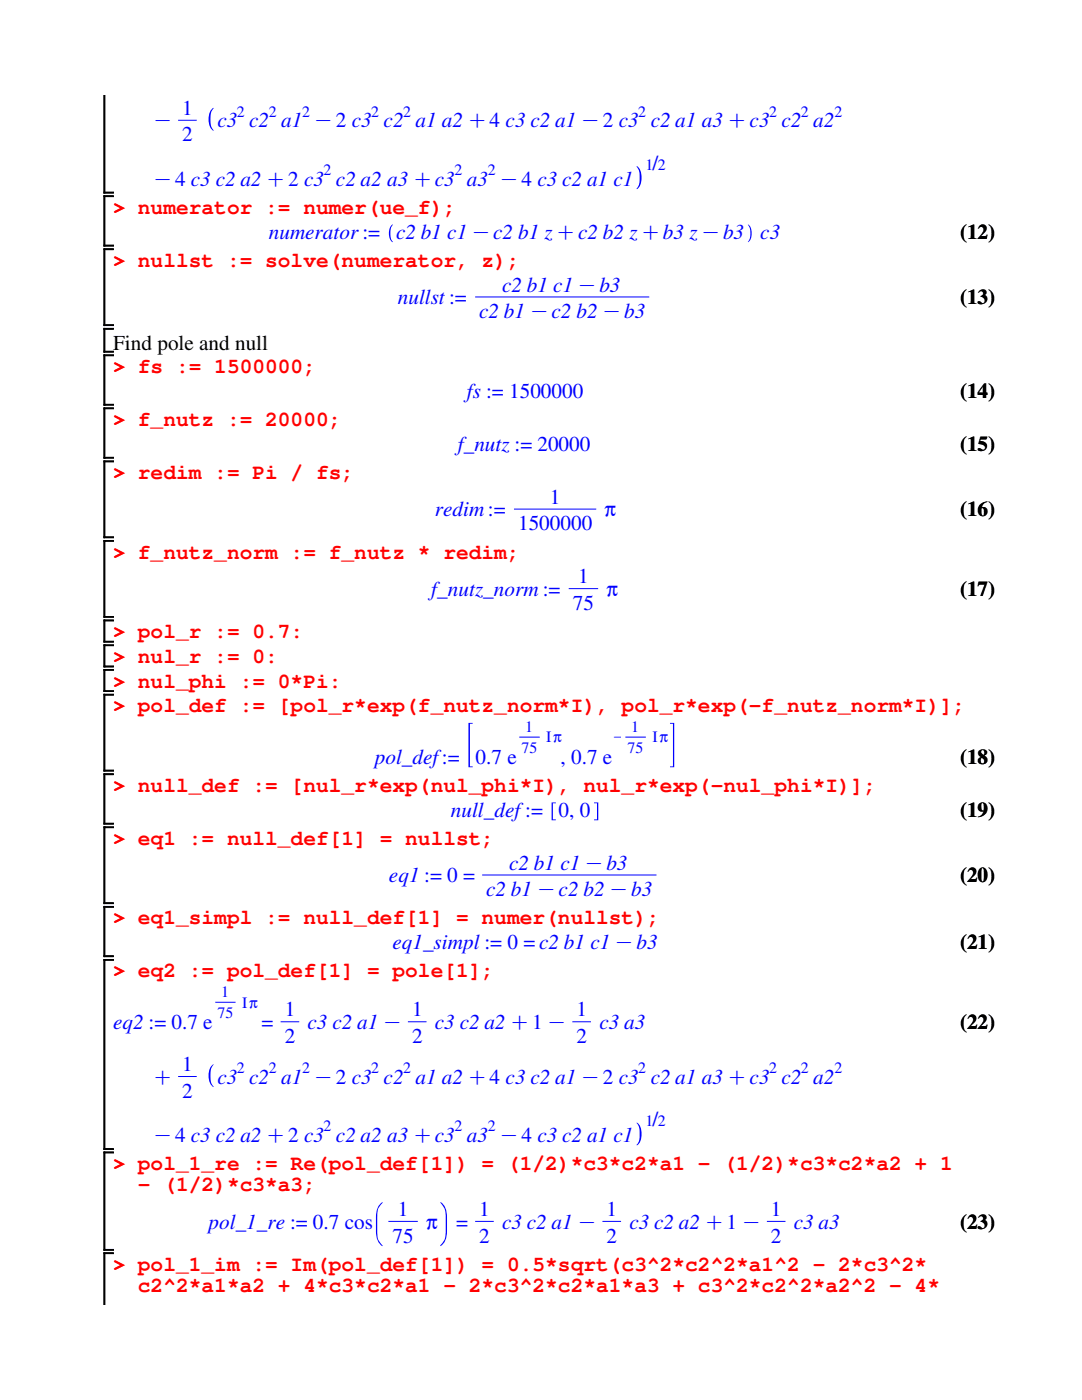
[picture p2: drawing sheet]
<svg xmlns="http://www.w3.org/2000/svg" width="216mm" height="279mm" viewBox="0 0 216 279" stroke-linecap="round" stroke-linejoin="round" font-family="sans-serif">
<defs><g id="words">
<g font-size="4.2" fill="#00f">
<text x="36.3" y="22.9">1</text>
<text x="30.4" y="25.4">K</text>
<text x="36.3" y="28.2">2</text>
<text x="43.4" y="25.4">c3 c2 a1 K2 c3 c2 a1 a2 C4 c3 c2 a1K2 c3 c2 a1 a3 Cc3 c2 a2</text>
<text x="130.2" y="33.9">/</text>
<text x="30.4" y="37">K4 c3 c2 a2 C2 c3 c2 a2 a3 Cc3 a3 K4 c3 c2 a1 c1</text>
<text x="53.6" y="47.6">numerator:=</text>
<text x="79" y="47.6">c2 b1 c1Kc2 b1 zCc2 b2 zCb3 zKb3</text>
<text x="151.7" y="47.6">c3</text>
<text x="100.2" y="58.2">c2 b1 c1Kb3</text>
<text x="79.4" y="60.7">nullst :=</text>
<text x="95.6" y="63.5">c2 b1 Kc2 b2Kb3</text>
<text x="93.1" y="79.4">fs := 1500000</text>
<text x="91.4" y="90">f_nutz := 20000</text>
<text x="109.7" y="100.5">1</text>
<text x="86.8" y="103">redim:=</text>
<text x="103.4" y="105.8">1500000</text>
<text x="120.6" y="103">π</text>
<text x="86.1" y="118.9">f_nutz_norm :=</text>
<text x="115.4" y="116.4">1</text>
<text x="121" y="118.9">π</text>
<text x="114.3" y="121.7">75</text>
<text x="74.8" y="152.4">pol_def:=</text>
<text x="94.9" y="152.4">0.7 e</text>
<text x="111.8" y="152.4">, 0.7 e</text>
<text x="90" y="163">null_def:=</text>
<text x="111.5" y="163">0, 0</text>
<text x="101.6" y="173.6">c2 b1 c1Kb3</text>
<text x="77.6" y="176">eq1 := 0 =</text>
<text x="97" y="178.9">c2 b1 Kc2 b2 Kb3</text>
<text x="78.3" y="189.4">eq1_simpl := 0 = c2 b1 c1Kb3</text>
<text x="56.8" y="202.9">1</text>
<text x="82.2" y="202.9">1</text>
<text x="115" y="202.9">1</text>
<text x="22.6" y="205.3">eq2 := 0.7 e</text>
<text x="52.2" y="205.3">=</text>
<text x="56.8" y="208.2">2</text>
<text x="61.4" y="205.3">c3 c2 a1 K</text>
<text x="82.2" y="208.2">2</text>
<text x="86.8" y="205.3">c3 c2 a2 C1 K</text>
<text x="115" y="208.2">2</text>
<text x="119.6" y="205.3">c3 a3</text>
<text x="36.3" y="213.8">1</text>
<text x="30.4" y="216.2">C</text>
<text x="36.3" y="219.1">2</text>
<text x="43.4" y="216.2">c3 c2 a1 K2 c3 c2 a1 a2 C4 c3 c2 a1K2 c3 c2 a1 a3 Cc3 c2 a2</text>
<text x="30.4" y="227.9">K4 c3 c2 a2 C2 c3 c2 a2 a3 Cc3 a3 K4 c3 c2 a1 c1</text>
<text x="130.2" y="224.7">/</text>
<text x="41.6" y="245.2">pol_1_re := 0.7 cos</text>
<text x="79.4" y="242.7">1</text>
<text x="85" y="245.2">π</text>
<text x="91" y="245.2">=</text>
<text x="95.6" y="242.7">1</text>
<text x="100.2" y="245.2">c3 c2 a1 K</text>
<text x="121" y="242.7">1</text>
<text x="125.6" y="245.2">c3 c2 a2 C1 K</text>
<text x="153.8" y="242.7">1</text>
<text x="158.4" y="245.2">c3 a3</text>
<text x="78.3" y="248">75</text>
<text x="95.6" y="248">2</text>
<text x="121" y="248">2</text>
<text x="153.8" y="248">2</text>
</g>
<g font-size="4.2" fill="#f00">
<text x="22.6" y="42.7">&gt; numerator := numer(ue_f);</text>
<text x="22.6" y="53.3">&gt; nullst := solve(numerator, z);</text>
<text x="22.6" y="74.4">&gt; fs := 1500000;</text>
<text x="22.6" y="85">&gt; f_nutz := 20000;</text>
<text x="22.6" y="95.6">&gt; redim := Pi / fs;</text>
<text x="22.6" y="111.5">&gt; f_nutz_norm := f_nutz * redim;</text>
<text x="22.6" y="127.3">&gt; pol_r := 0.7:</text>
<text x="22.6" y="132.3">&gt; nul_r := 0:</text>
<text x="22.6" y="137.2">&gt; nul_phi := 0*Pi:</text>
<text x="22.6" y="142.2">&gt; pol_def := [pol_r*exp(f_nutz_norm*I), pol_r*exp(-f_nutz_norm*I)];</text>
<text x="22.6" y="158">&gt; null_def := [nul_r*exp(nul_phi*I), nul_r*exp(-nul_phi*I)];</text>
<text x="22.6" y="168.6">&gt; eq1 := null_def[1] = nullst;</text>
<text x="22.6" y="184.5">&gt; eq1_simpl := null_def[1] = numer(nullst);</text>
<text x="22.6" y="195.1">&gt; eq2 := pol_def[1] = pole[1];</text>
<text x="22.6" y="233.6">&gt; pol_1_re := Re(pol_def[1]) = (1/2)*c3*c2*a1 - (1/2)*c3*c2*a2 + 1</text>
<text x="27.5" y="237.8">- (1/2)*c3*a3;</text>
<text x="22.6" y="253.7">&gt; pol_1_im := Im(pol_def[1]) = 0.5*sqrt(c3^2*c2^2*a1^2 - 2*c3^2*</text>
<text x="27.5" y="257.9">c2^2*a1*a2 + 4*c3*c2*a1 - 2*c3^2*c2*a1*a3 + c3^2*c2^2*a2^2 - 4*</text>
</g>
<g font-size="4.2">
<text x="191.6" y="47.6">(12)</text>
<text x="191.6" y="60.7">(13)</text>
<text x="22.6" y="69.9">Find pole and null</text>
<text x="191.6" y="79.4">(14)</text>
<text x="191.6" y="90">(15)</text>
<text x="191.6" y="103">(16)</text>
<text x="191.6" y="118.9">(17)</text>
<text x="191.6" y="152.4">(18)</text>
<text x="191.6" y="163">(19)</text>
<text x="191.6" y="176">(20)</text>
<text x="191.6" y="189.4">(21)</text>
<text x="191.6" y="205.3">(22)</text>
<text x="191.6" y="245.2">(23)</text>
</g>
<g font-size="3.2" fill="#00f">
<text x="47.3" y="23.3">2</text>
<text x="53.6" y="23.3">2</text>
<text x="60.3" y="23.3">2</text>
<text x="74.1" y="23.3">2</text>
<text x="80.4" y="23.3">2</text>
<text x="127.3" y="23.3">2</text>
<text x="153.5" y="23.3">2</text>
<text x="159.8" y="23.3">2</text>
<text x="166.5" y="23.3">2</text>
<text x="64.6" y="34.9">2</text>
<text x="90.7" y="34.9">2</text>
<text x="97.4" y="34.9">2</text>
<text x="128.8" y="33.9">1</text>
<text x="131.2" y="33.9">2</text>
<text x="104.8" y="146.1">1</text>
<text x="109" y="148.2">Iπ</text>
<text x="122" y="148.2">K</text>
<text x="125.9" y="146.1">1</text>
<text x="130.2" y="148.2">Iπ</text>
<text x="104.1" y="150.3">75</text>
<text x="125.2" y="150.3">75</text>
<text x="43.4" y="203.2">75</text>
<text x="44.1" y="199">1</text>
<text x="48.3" y="201.1">Iπ</text>
<text x="47.3" y="214.1">2</text>
<text x="53.6" y="214.1">2</text>
<text x="60.3" y="214.1">2</text>
<text x="74.1" y="214.1">2</text>
<text x="80.4" y="214.1">2</text>
<text x="127.3" y="214.1">2</text>
<text x="153.5" y="214.1">2</text>
<text x="159.8" y="214.1">2</text>
<text x="166.5" y="214.1">2</text>
<text x="64.6" y="225.8">2</text>
<text x="90.7" y="225.8">2</text>
<text x="97.4" y="225.8">2</text>
<text x="128.8" y="224.7">1</text>
<text x="131.2" y="224.7">2</text>
</g>
</g></defs>
<g fill="none" stroke="#000" stroke-width=".34">
<path d="M20.8 19v19.4h1.8M22.6 39.2h-1.8v9.8h1.8M22.6 49.7h-1.8v15.2h1.8M22.6 65.6h-1.8v4.6h1.8M22.6 70.9h-1.8v9.9h1.8M22.6 81.5h-1.8v9.9h1.8M22.6 92.1h-1.8v15.1h1.8M22.6 108h-1.8v15.1h1.8M22.6 123.8h-1.8v4.3h1.8M22.6 128.8h-1.8v4.2h1.8M22.6 133.7h-1.8v4.2h1.8M22.6 138.6h-1.8v15.2h1.8"/>
<path d="M22.6 154.5h-1.8v9.9h1.8M22.6 165.1h-1.8v15.2h1.8M22.6 181h-1.8v9.8h1.8M22.6 191.6h-1.8v37.7h1.8M22.6 230h-1.8v19.4h1.8M22.6 250.1h-1.8v10.3"/>
</g>
<path d="M35.6 24h3.6" fill="none" stroke="#00f" stroke-width=".2"/>
<g fill="#00f">
<path d="M42.3 21.7l.3-.2a4.6 4.6 0 0 0-.2 4.3l.2 .3a2.57 2.57 0 0 1-1-2.4v.2v-.6a2.52 2.52 0 0 1 .7-1.6z"/>
<path d="M127.1 33.1a2.56 2.56 0 0 1 .9 2.4v-.1l-.1 1a1.91 1.91 0 0 1-.8 1.4l-.1-.2a4 4 0 0 0 .6-3.3l-.2-.6-.4-.4z"/>
<path d="M78.1 45l.2-.2 .1 .1a3.1 3.1 0 0 0 0 3.4 .8 .8 0 0 1-.7-.8l-.1-.9a2.4 2.4 0 0 1 .5-1.6z"/>
<path d="M149.3 44.8a1.85 1.85 0 0 1 .7 1.8v-.1a2.06 2.06 0 0 1-.7 1.8h-.1a3.3 3.3 0 0 0 .1-3.5z"/>
</g>
<path d="M94.9 59.3h34.6M102.7 101.6h16.2M113.6 117.5h5.7M103.7 147.1h3.9M124.9 147.1h3.9" fill="none" stroke="#00f" stroke-width=".2"/>
<g fill="#00f">
<path d="M93.5 144.3h.8v.1h-.5v8.6h.5v.1h-.8z"/>
<path d="M133.7 144.3h.8v8.8h-.8v-.1h.6v-8.6h-.6z"/>
<path d="M110.1 160.1h.8v.2h-.6v3.2h.6v.2h-.8z"/>
<path d="M118.5 160.1h.9v3.6h-.9v-.2h.6v-3.2h-.6z"/>
</g>
<path d="M96.3 174.6h34.6M35.6 214.8h3.6M43.1 200h3.8M56.1 203.9h3.5M81.5 203.9h3.5M114.3 203.9h3.5" fill="none" stroke="#00f" stroke-width=".2"/>
<g fill="#00f">
<path d="M42.2 212.7l.4-.3a4.6 4.6 0 0 0-.2 4.2l.2 .4a2.43 2.43 0 0 1-1-2.4v.1a2.87 2.87 0 0 1 .6-2z"/>
<path d="M127 224.1l.1-.1a2.36 2.36 0 0 1 .9 2.4v-.1a2.62 2.62 0 0 1-.9 2.3l-.1-.1a4 4 0 0 0 .6-3.4l-.2-.5z"/>
</g>
<path d="M77.6 243.8h5.7" fill="none" stroke="#00f" stroke-width=".2"/>
<g fill="#00f">
<path d="M75.9 240.2l.4-.3 .1 .1a3.1 3.1 0 0 0-1.1 3v2.6a3.3 3.3 0 0 0 1.1 3l-.1 .1a3.4 3.4 0 0 1-1.3-3.1 10.3 10.3 0 0 1 .3-4.5z"/>
<path d="M87.8 240l.1-.1a3.3 3.3 0 0 1 1.3 3.1 10.1 10.1 0 0 1-.3 4.5l-.6 .9-.4 .3-.1-.2a3.3 3.3 0 0 0 1.1-2.9v-2.6a3.6 3.6 0 0 0-1.1-3z"/>
</g>
<path d="M94.9 243.8h3.5M120.3 243.8h3.5M153.1 243.8h3.5" fill="none" stroke="#00f" stroke-width=".2"/>
<use href="#words"/>
</svg>
